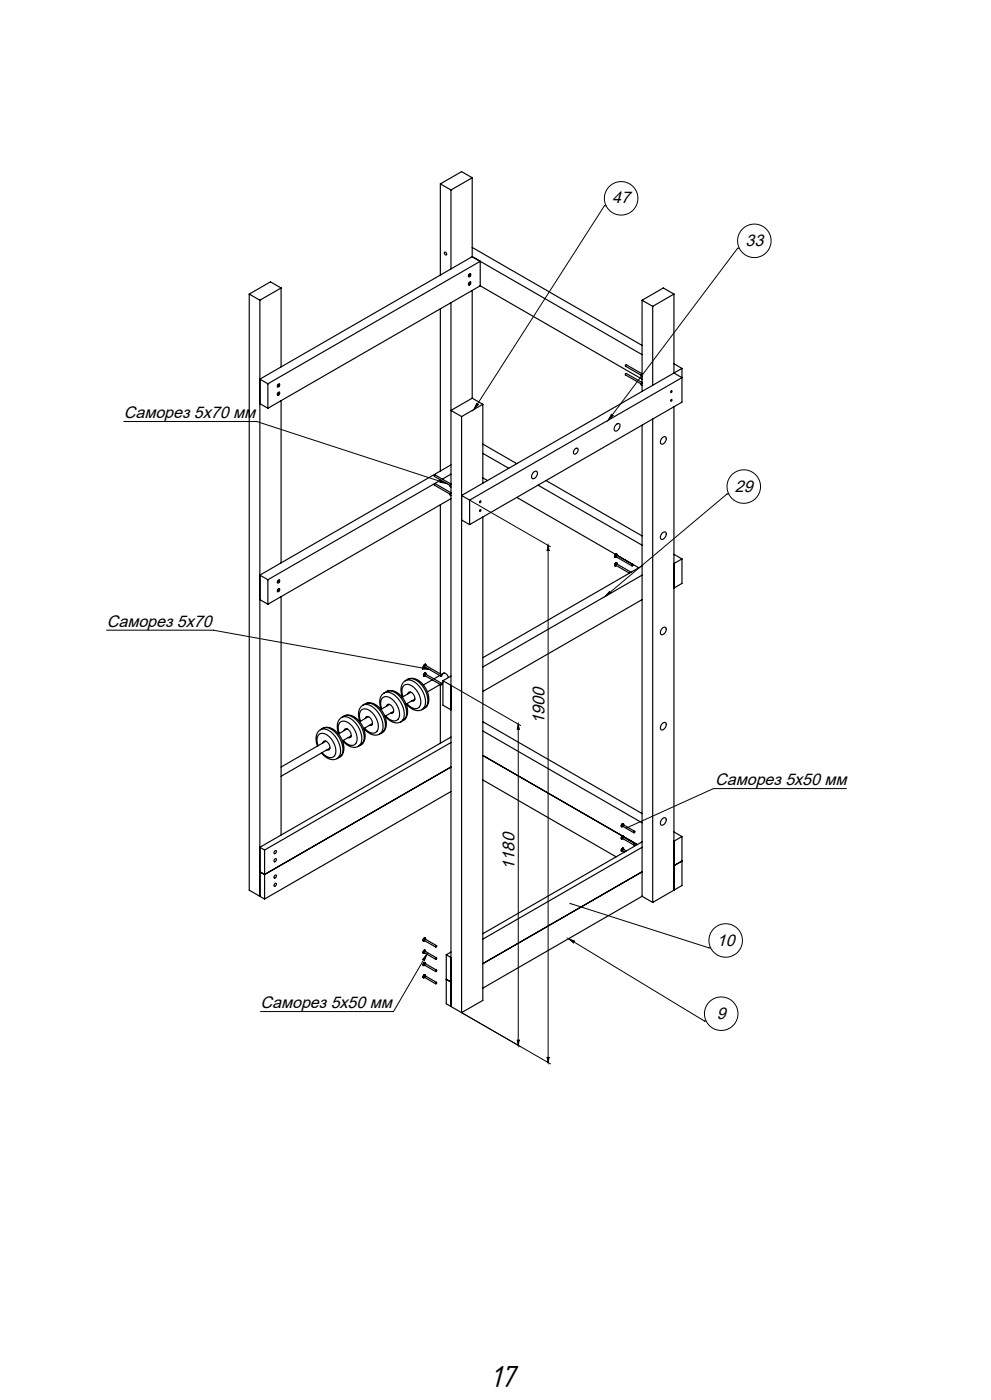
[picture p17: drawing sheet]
<svg xmlns="http://www.w3.org/2000/svg" width="297mm" height="420mm" viewBox="0 0 297 420" stroke-linecap="round" stroke-linejoin="round" font-family="sans-serif">
<defs><g id="words">
<text font-size="9.5" x="146.8" y="416.1">17</text>
<g font-size="5.1">
<text x="163.2" y="217.2" transform="rotate(-90 163.2 217.2)">1900</text>
<text x="154.2" y="261" transform="rotate(-90 154.2 261)">1180</text>
</g>
<g font-size="5">
<text x="183.5" y="61">47</text>
<text x="223.4" y="73.8">33</text>
<text x="37.1" y="125.3">Саморез 5х70 мм</text>
<text x="220.2" y="147.5">29</text>
<text x="32" y="188">Саморез 5х70</text>
<text x="214.4" y="235.4">Саморез 5х50 мм</text>
<text x="214.8" y="283.7">10</text>
<text x="78.1" y="302.4">Саморез 5х50 мм</text>
<text x="214.8" y="305.6">9</text>
</g>
</g></defs>
<g fill="none" stroke="#000" stroke-width=".35">
<path d="M132 55.2l3.2 1.8M132 55.2v27.3M135.2 57v23.7M141.5 53.3l-3.2-1.8-6.3 3.7M141.5 53.3l-6.3 3.7M141.5 53.3v23.7M133.2 75.7l.3-.1 .3 .4a.35 .35 0 0 1-.2 .6 .35 .35 0 0 1-.4-.5zM141.5 77l50.9 29.4M141.5 74.2l50.9 29.4M141.5 77l-63.6 36.7 2.4 1.4M74.7 88.2v178.9l4.6 2.6M74.7 88.2l3.2 1.9"/>
<path d="M77.9 90.1v178.8M84.2 86.4l-6.3 3.7M84.2 86.4v23.7M84.2 86.4l-3.1-1.8-6.4 3.6M132 92.6v48.7M135.2 90.8v211.2M140.7 82.2a.32 .32 0 0 1 .4 .1 .32 .32 0 0 1-.1 .5 .38 .38 0 0 1-.6 .2 .38 .38 0 0 1 .2-.7zM140.7 84.7a.32 .32 0 0 1 .4 0 .32 .32 0 0 1-.1 .5 .38 .38 0 0 1-.6 .2 .38 .38 0 0 1 .2-.6zM141.5 87.1v32.4M143.9 85.7l48.5 28M143.9 85.7v-7.3l-63.6 36.7M143.9 85.7l-63.6 36.8"/>
<path d="M192.4 90.1v27.3M192.4 90.1l3.2 1.8M195.6 91.9v23.7M202 88.2l-6.4 3.7M202 88.2v23.7M202 88.2l-3.2-1.8-6.4 3.7M80.3 115.1v7.4M83.4 115.3a.32 .32 0 0 1 .5 0 .32 .32 0 0 1-.2 .5 .38 .38 0 0 1-.6 .2 .38 .38 0 0 1 .2-.6zM83.4 117.8a.32 .32 0 0 1 .5 0 .32 .32 0 0 1-.2 .5 .38 .38 0 0 1-.6 .2 .38 .38 0 0 1 .2-.7zM141.5 119.5l-6.3 3.6 3.1 1.9M141.5 119.5l3.2 1.8M192.2 115.2l-4.7-2.7v-.4l.2-.1 4.7 2.8-.2 .5 .1 .3"/>
<path d="M192.2 112.6l-4.7-2.7v-.4l.2-.1 4.7 2.7-.2 .6 .1 .3M192.4 114.9l-.2 .5 .2 .2M192.4 112.3l-.2 .4 .2 .3M202 109.1l2.4 1.4M202 111.9l-63.7 36.7 2.4 1.4M202 111.9l2.4 1.4-63.7 36.7M204.4 110.5v10.1l-63.7 36.8M204.4 110.5l-2.4 1.4M77.9 121.1l2.4 1.4M84.2 120.2v48.7M135.2 139.5l-57.3 33 2.4 1.4M138.3 125v178.8"/>
<path d="M144.7 121.3l-6.4 3.7M144.7 121.3v23.7M144.7 136l7.8 4.5M144.7 133.2l10.2 5.9M172.3 134.7a.56 .56 0 0 1 .8-.2 .56 .56 0 0 1 .1 .9l-.3 .5a.59 .59 0 0 1-.9 .2 .59 .59 0 0 1 0-.9zM184.6 127.4a.68 .68 0 0 1 1-.2 .68 .68 0 0 1 .1 1l-.3 .6a.75 .75 0 0 1-1.1 .5 .75 .75 0 0 1-.1-1.2zM192.4 127.5v141.4M195.6 125.7v145M198.5 131.3a.68 .68 0 0 1 1.1-.2 .68 .68 0 0 1 0 1.1l-.3 .5a.75 .75 0 0 1-1.2 .5 .75 .75 0 0 1 0-1.2zM202 122v145.1M130.2 145.2l.2-.1 4.8 2.7-.3 .5-4.7-2.8zM132 151.4v50.8"/>
<path d="M132.1 144l-51.8 29.9M134.9 148.3l.2 .4M134.9 145.6l-4.7-2.7v-.3l.2-.1 4.8 2.7-.3 .5 .2 .4M135.2 145.3l-.2 .5 .2 .3M135.2 147.9l-.2 .5 .2 .3M135.2 142.2l-2.6 1.5M135.2 149.6l-54.9 31.7M138.3 156l2.4 1.4M140.7 150v7.4M144.7 143.4l1.4 .8M144.7 155.1v145l-6.4 3.7M154.9 149.2l29.6 17.1"/>
<path d="M159.9 141.7a.68 .68 0 0 1 1-.2 .68 .68 0 0 1 .1 1l-.3 .5a.75 .75 0 0 1-1.1 .6 .75 .75 0 0 1-.2-1.2zM161.2 145.6l31.2 18M163.6 144.2l28.8 16.6M198.5 159.9a.68 .68 0 0 1 1.1-.2 .68 .68 0 0 1 0 1l-.3 .6a.75 .75 0 0 1-1.2 .5 .75 .75 0 0 1 0-1.3zM77.9 179.9l2.4 1.4M80.3 173.9v7.4M83.4 174.1a.32 .32 0 0 1 .5 0 .32 .32 0 0 1-.2 .5 .38 .38 0 0 1-.3 .3 .38 .38 0 0 1-.4-.3 .38 .38 0 0 1 .3-.4zM83.4 176.7a.32 .32 0 0 1 .5 .1 .32 .32 0 0 1-.2 .4 .38 .38 0 0 1-.6 .2 .38 .38 0 0 1 .2-.6zM84.2 179v71.5M184.3 167.1v.1M184.3 169.7v.1M184.8 166.2l-.5 .3v.6"/>
<path d="M184.8 166.2l.1 .1M184.9 168.9l-.6 .1v.7M185 166.6a.32 .32 0 0 0-.3-.4 .32 .32 0 0 0-.4 .4 .32 .32 0 0 0-.1 .5 .32 .32 0 0 0 .5 0M185 169.2a.32 .32 0 0 0-.3-.4 .32 .32 0 0 0-.4 .4 .32 .32 0 0 0-.1 .5 .32 .32 0 0 0 .5 0M189.1 171.7l-4.4-2.6-.2 .1v.3l4.1 2.4M189.4 169.8l-4.9-2.9v-.3l.2-.1 6.7 3.8M189.5 169.4l.2 .1-.2 .3zM192.4 172.5l-47.7 27.6M192.4 179.9l-47.7 27.5M192.4 169.8l-47.7 27.5M202 166.3l2.4 1.4M204.4 167.7v7.3l-2.4 1.4"/>
<path d="M204.4 167.7l-2.4 1.4M127.6 199.3h-.3l-.3 .3 .1 .6M127.7 199.7a.32 .32 0 0 0-.3-.4 .32 .32 0 0 0-.3 .3 .32 .32 0 0 0-.2 .5 .32 .32 0 0 0 .5 0M198.5 188.4a.68 .68 0 0 1 1.1-.1 .68 .68 0 0 1 0 1l-.3 .6a.75 .75 0 0 1-1.2 .4 .75 .75 0 0 1 0-1.2zM96 218.9a3.7 3.7 0 0 1 4.3 1.8 5.7 5.7 0 0 1 1.1 6.6l-.4 .3M96 218.9a3.9 3.9 0 0 0-.8 4.9M96.7 218.5a3.7 3.7 0 0 1 4.3 1.8 5.7 5.7 0 0 1 1.1 6.6l-.4 .3M96.7 218.5l-.7 .4M96.7 218.5a4 4 0 0 1 5 2.1 4.9 4.9 0 0 1 .4 6.3l-.4 .3M102.4 215.2a3.7 3.7 0 0 1 4.2 1.8 5.7 5.7 0 0 1 1.2 6.6l-.4 .3M102.4 215.2a3.9 3.9 0 0 0-.9 4.9M103.1 214.8a3.7 3.7 0 0 1 4.2 1.8 5.7 5.7 0 0 1 1.2 6.6l-.4 .3"/>
<path d="M103.1 214.8l-.7 .4M103.1 214.8a4 4 0 0 1 5 2.1 4.9 4.9 0 0 1 .4 6.3l-.4 .3M103.1 219.2a.77 .77 0 0 1 .8-.6 .77 .77 0 0 1 .7 .5l.6 1a.75 .75 0 0 1 0 .9 .75 .75 0 0 1-.9 .3M104 218.7l-2.6 1.5M108 216.4a2.49 2.49 0 0 1 1.1-3.7 5.2 5.2 0 0 1 3.9 6.7 2.11 2.11 0 0 1-3.2-.4l-.6-.6M108.8 211.6a3.7 3.7 0 0 1 4.2 1.7 5.7 5.7 0 0 1 1.2 6.6l-.4 .3M108.8 211.6a3.9 3.9 0 0 0-.9 4.9M109.1 218.5a3.9 3.9 0 0 0 4.7 1.7M109.5 211.2a3.7 3.7 0 0 1 4.2 1.7 5.7 5.7 0 0 1 1.2 6.6l-.4 .3M109.5 211.2l-.7 .4M109.5 211.2a4 4 0 0 1 5 2.1 4.9 4.9 0 0 1 .3 6.3l-.3 .2M109.5 215.5a.77 .77 0 0 1 .7-.6 .77 .77 0 0 1 .8 .5l.5 1a.75 .75 0 0 1 .1 .9 .75 .75 0 0 1-.9 .3"/>
<path d="M110.4 215l-2.6 1.5M111.6 217.1l-2.6 1.5M114.4 212.7a2.49 2.49 0 0 1 1.1-3.7 5.2 5.2 0 0 1 3.9 6.7 2.11 2.11 0 0 1-3.2-.4l-.6-.5M114.5 219.8l-.7 .4M115.1 207.9a3.7 3.7 0 0 1 4.3 1.8 5.7 5.7 0 0 1 1.1 6.5l-.4 .3M115.1 207.9a3.9 3.9 0 0 0-.9 4.9M115.4 214.9a3.9 3.9 0 0 0 4.7 1.6M115.8 207.5a3.7 3.7 0 0 1 4.3 1.7 5.7 5.7 0 0 1 1.1 6.6l-.4 .3M115.8 207.5l-.7 .4M115.8 207.5a4 4 0 0 1 5 2.1 4.9 4.9 0 0 1 .4 6.3l-.4 .2M115.9 211.8a.77 .77 0 0 1 .7-.6 .77 .77 0 0 1 .8 .6l.5 .9a.75 .75 0 0 1 0 .9 .75 .75 0 0 1-.8 .3M116.8 211.3l-2.6 1.5"/>
<path d="M118 213.4l-2.6 1.5M120.8 209a2.49 2.49 0 0 1 1.1-3.7 5.2 5.2 0 0 1 3.8 6.7 2.11 2.11 0 0 1-3.2-.3l-.5-.6M120.8 216.1l-.7 .4M121.5 204.2a3.7 3.7 0 0 1 4.2 1.8 5.7 5.7 0 0 1 1.2 6.6l-.4 .3M121.5 204.2a3.9 3.9 0 0 0-.9 4.9M121.8 211.2a3.9 3.9 0 0 0 4.7 1.7M122.2 203.8a3.7 3.7 0 0 1 4.2 1.8 5.7 5.7 0 0 1 1.2 6.6l-.4 .3M122.2 203.8l-.7 .4M122.2 203.8a4 4 0 0 1 5 2.1 4.9 4.9 0 0 1 .4 6.3l-.4 .3M122.2 208.2a.77 .77 0 0 1 .7-.6 .77 .77 0 0 1 .8 .5l.6 1a.75 .75 0 0 1 0 .9 .75 .75 0 0 1-.9 .3M123.1 207.7l-2.6 1.5M124.3 209.7l-2.6 1.5"/>
<path d="M127.2 212.5l-.7 .4M127.6 201.9h-.3l-.3 .3 .1 .7M127.7 202.3a.32 .32 0 0 0-.3-.4 .32 .32 0 0 0-.3 .4 .32 .32 0 0 0-.2 .4 .32 .32 0 0 0 .5 0M128.1 207.6l3.8-2.3 .1 17.7M129.5 204l-2.6 1.5M131.8 202.7l-1.8 1M132.3 205.1l.2 .1-.3 .3zM132.3 202.5l.2 .1-.3 .3zM132.4 205l-4.9-2.8-.3 .2v.2l5 2.9M132.4 202.4l-4.9-2.8-.3 .1v.3l5 2.9M132.8 204.9l-.4 .2M132.8 204.2v7.4l2.4 1.4"/>
<path d="M132.8 204.2l2.4 1.4M132.8 202.1a1.15 1.15 0 0 1 1.6 1.2M133.1 201.9l-.8 .5M135.2 202.8l-2.4 1.4M144.7 219.3l47.7 27.5M144.7 216.5l47.7 27.6M198.5 217a.68 .68 0 0 1 1.1-.1 .68 .68 0 0 1 0 1l-.3 .6a.75 .75 0 0 1-1.2 .4 .75 .75 0 0 1 0-1.2zM95.3 223.7a2.49 2.49 0 0 1 1.1-3.7 5.2 5.2 0 0 1 3.9 6.7 2.11 2.11 0 0 1-3.2-.3l-.6-.6M96.4 225.9a3.9 3.9 0 0 0 4.6 1.7M96.8 222.9a.77 .77 0 0 1 .7-.6 .77 .77 0 0 1 .8 .5l.5 1a.75 .75 0 0 1 .1 .9 .75 .75 0 0 1-.9 .2M97.7 222.4l-13.5 7.7M98.9 224.4l-14.7 8.5"/>
<path d="M101.7 220a2.49 2.49 0 0 1 1.1-3.7 5.2 5.2 0 0 1 3.8 6.7 2.11 2.11 0 0 1-3.2-.3l-.5-.6M101.7 227.2l-.7 .4M102.7 222.2a3.9 3.9 0 0 0 4.7 1.7M105.2 220.8l-2.6 1.5M108.1 223.5l-.7 .4M135.2 221.1l-57.3 33.1 1.4 .8M135.2 222.8l-55.9 32.2M135.2 230.1l-55.9 32.3-1.4-.9M135.2 237.5l-55.9 32.2M144.7 226.6l41.8 24.2M144.7 234l40 23.1M79.3 255v14.7"/>
<path d="M82.3 255.3a.34 .34 0 0 1 .6 0 .34 .34 0 0 1-.2 .5 .35 .35 0 0 1-.5 .2 .35 .35 0 0 1 0-.6zM82.3 257.8a.34 .34 0 0 1 .6-.1 .34 .34 0 0 1-.2 .6 .35 .35 0 0 1-.5 .2 .35 .35 0 0 1 0-.6zM186.5 250.8h.3M186.5 250.8l-.4 .5 .2 .4M186.8 254.5l-.6 .2 .1 .7M186.8 247.1l-.6 .3 .1 .6M186.9 254.9v-.1a.32 .32 0 0 0-.2-.4 .32 .32 0 0 0-.4 .4 .32 .32 0 0 0-.1 .5 .32 .32 0 0 0 .5 0M186.9 251.2a.32 .32 0 0 0-.2-.4 .32 .32 0 0 0-.4 .3 .32 .32 0 0 0-.1 .5 .32 .32 0 0 0 .5 0M186.9 247.5a.32 .32 0 0 0-.2-.4 .32 .32 0 0 0-.4 .3 .32 .32 0 0 0-.1 .5 .32 .32 0 0 0 .5 0M187 251l4 2.4M187.7 255.3l-1.1-.6-.2 .4 .8 .5M190.2 253.1l-3.5-2.1-.2 .2v.3l3.5 2"/>
<path d="M190.2 249.4l-3.5-2-.2 .1v.3l3.5 2M192.4 254.2l-47.7 27.5M192.4 252.6l-47.7 27.5M198.5 245.6a.68 .68 0 0 1 1.1-.1 .68 .68 0 0 1 0 1l-.3 .5a.75 .75 0 0 1-1.2 .5 .75 .75 0 0 1 0-1.2zM202 249.6l2.4 1.4M204.4 251v14.7l-2.4 1.4M204.4 258.3l-2.4 1.4M204.4 251l-2.4 1.4M82.3 262.7a.34 .34 0 0 1 .6-.1 .34 .34 0 0 1-.2 .6 .35 .35 0 0 1-.5 .2 .35 .35 0 0 1 0-.6zM82.3 265.1a.34 .34 0 0 1 .6 0 .34 .34 0 0 1-.2 .5 .35 .35 0 0 1-.5 .2 .35 .35 0 0 1 0-.6zM192.4 268.9l3.2 1.8M192.4 261.5l-47.7 27.6"/>
<path d="M192.4 268.9l-47.7 27.5M202 267.1l-6.4 3.6M127.1 288.8h.3M127.1 288.8l-.3 .5 .1 .4M127.1 281.4h.3M127.1 281.4l-.3 .5 .1 .4M127.1 285.1h.3M127.1 285.1l-.3 .5 .1 .4M127.2 288.8h.3v.3M127.2 288.8l-.3 .3a.32 .32 0 0 0-.1 .5 .32 .32 0 0 0 .5 0M127.2 281.4l.3 .1v.3M127.2 281.4l-.3 .3a.32 .32 0 0 0-.1 .5 .32 .32 0 0 0 .5 0"/>
<path d="M127.2 285.1h.3v.4M127.2 285.1l-.3 .3a.32 .32 0 0 0-.1 .5 .32 .32 0 0 0 .5 0M127.4 292.4l-.6 .3 .1 .7M127.5 292.8a.32 .32 0 0 0-.2-.4 .32 .32 0 0 0-.4 .3 .32 .32 0 0 0-.1 .5 .32 .32 0 0 0 .5 0M130.8 291l-3.5-2-.2 .2v.2l3.5 2.1M130.8 283.7l-3.5-2-.2 .1v.3l3.5 2M130.8 287.4l-3.5-2.1-.2 .2v.3l3.5 2M130.8 294.7l-3.5-2-.2 .1v.3l3.5 2.1M133.7 286.4v14.7l4.6 2.7M133.7 286.4l1.5 .9M133.7 293.8l1.5 .8M135.2 285.6l-1.5 .8"/>
<circle cx="140.7" cy="85.2" r=".25"/>
<circle cx="140.7" cy="82.6" r=".25"/>
<circle cx="83.4" cy="115.7" r=".25"/>
<circle cx="83.4" cy="118.3" r=".25"/>
<circle cx="201.1" cy="117.5" r=".25"/>
<circle cx="201.1" cy="120.1" r=".25"/>
<circle cx="143.9" cy="150.6" r=".25"/>
<circle cx="143.9" cy="153.2" r=".25"/>
<circle cx="83.5" cy="174.5" r=".25"/>
<circle cx="83.5" cy="177.1" r=".25"/>
<circle cx="190.1" cy="253.3" r=".22"/>
<circle cx="190.1" cy="249.6" r=".22"/>
<circle cx="130.7" cy="294.9" r=".22"/>
<circle cx="130.7" cy="291.3" r=".22"/>
<circle cx="130.7" cy="287.6" r=".22"/>
<circle cx="130.7" cy="283.9" r=".22"/>
</g>
<g fill="none" stroke="#000" stroke-width=".3">
<path d="M181.6 61.7h-.5l-39 61.1M221.6 74.5h-.5l-38.8 51.5M37.1 126.5h39.9l56.8 18.5M142.9 120.9a.32 .32 0 0 0 .1 .4 .32 .32 0 0 0 .4 0l-1.3 1.5zM183.3 124.2a.32 .32 0 0 0 .1 .4 .32 .32 0 0 0 .4 0l-1.5 1.4zM132 144.1l1.8 .9-2-.3a.32 .32 0 0 0 .3-.2 .32 .32 0 0 0-.1-.4zM140.7 150l24.3 14M218.4 148.2h-.5l-36.5 30.7M164.3 163.6l.3 1.7-.3-.2-.3 .2zM164.3 163.6v155.2M182.8 177.4a.32 .32 0 0 0-.1 .4 .32 .32 0 0 0 .5 0l-1.8 1.1zM32 189.1h31.9l64.6 11.7"/>
<path d="M126.6 200.1l1.9 .7-2-.1a.32 .32 0 0 0 .3-.2 .32 .32 0 0 0-.2-.4zM135.2 205.6l20.8 12.1M155.3 217.2l.3 1.7-.2-.2-.4 .2zM155.3 217.2v96.4M253.7 236.6h-39.9l-25.9 11.7M170.9 271.1l41.6 13.3h.5M127.9 286.3l-.7 1.9a.32 .32 0 0 0-.1-.4 .32 .32 0 0 0-.5 .1zM127.9 286.3l-10 17.2h-39.8M170.4 281.6l1.9 .8a.32 .32 0 0 0-.4 .1 .32 .32 0 0 0 .1 .4zM170.4 281.6l40.7 24.7h.5M138.3 303.8l26.7 15.4M155 311.9l.3 .3 .3-.3-.3 1.7z"/>
<path d="M164 317.1l.2 .2 .4-.2-.3 1.7z"/>
<circle cx="186.2" cy="59.5" r="5"/>
<circle cx="226.1" cy="72.2" r="5"/>
<circle cx="222.9" cy="146" r="5"/>
<circle cx="217.5" cy="282.1" r="5"/>
<circle cx="216.1" cy="304.1" r="5"/>
</g>
<g fill="#000">
<path d="M-.1 58.2v.7zM-.1 159v1.2zM-.1 177.3v.9zM-.1 165.8v2.1zM-.1 60.1v.9zM183.3 124.2a.32 .32 0 0 0 .1 .4 .32 .32 0 0 0 .4 0l-1.5 1.4zM142.9 120.9a.32 .32 0 0 0 .1 .4 .32 .32 0 0 0 .4 0l-1.3 1.5zM170.8 270.9l-.1 .3h.3l.1-.3zM170.4 281.6l1.9 .8a.32 .32 0 0 0-.4 .1 .32 .32 0 0 0 .1 .4zM187.8 248.2l-.1 .3h.3l.1-.3zM127.9 286.3l-.7 1.9a.32 .32 0 0 0-.1-.4 .32 .32 0 0 0-.5 .1zM126.6 200.1l1.9 .7-2-.1a.32 .32 0 0 0 .3-.2 .32 .32 0 0 0-.2-.4zM132 144.1l1.8 .9-2-.3a.32 .32 0 0 0 .3-.2 .32 .32 0 0 0-.1-.4zM182.8 177.4a.32 .32 0 0 0-.1 .4 .32 .32 0 0 0 .5 0l-1.8 1.1z"/>
<path d="M164.3 163.6l.3 1.7-.3-.2-.3 .2zM164 317.1l.2 .2 .4-.2-.3 1.7z"/>
<path d="M155.3 217.2l.3 1.7-.2-.2-.4 .2zM155 311.9l.3 .3 .3-.3-.3 1.7z"/>
</g>
<use href="#words"/>
</svg>
